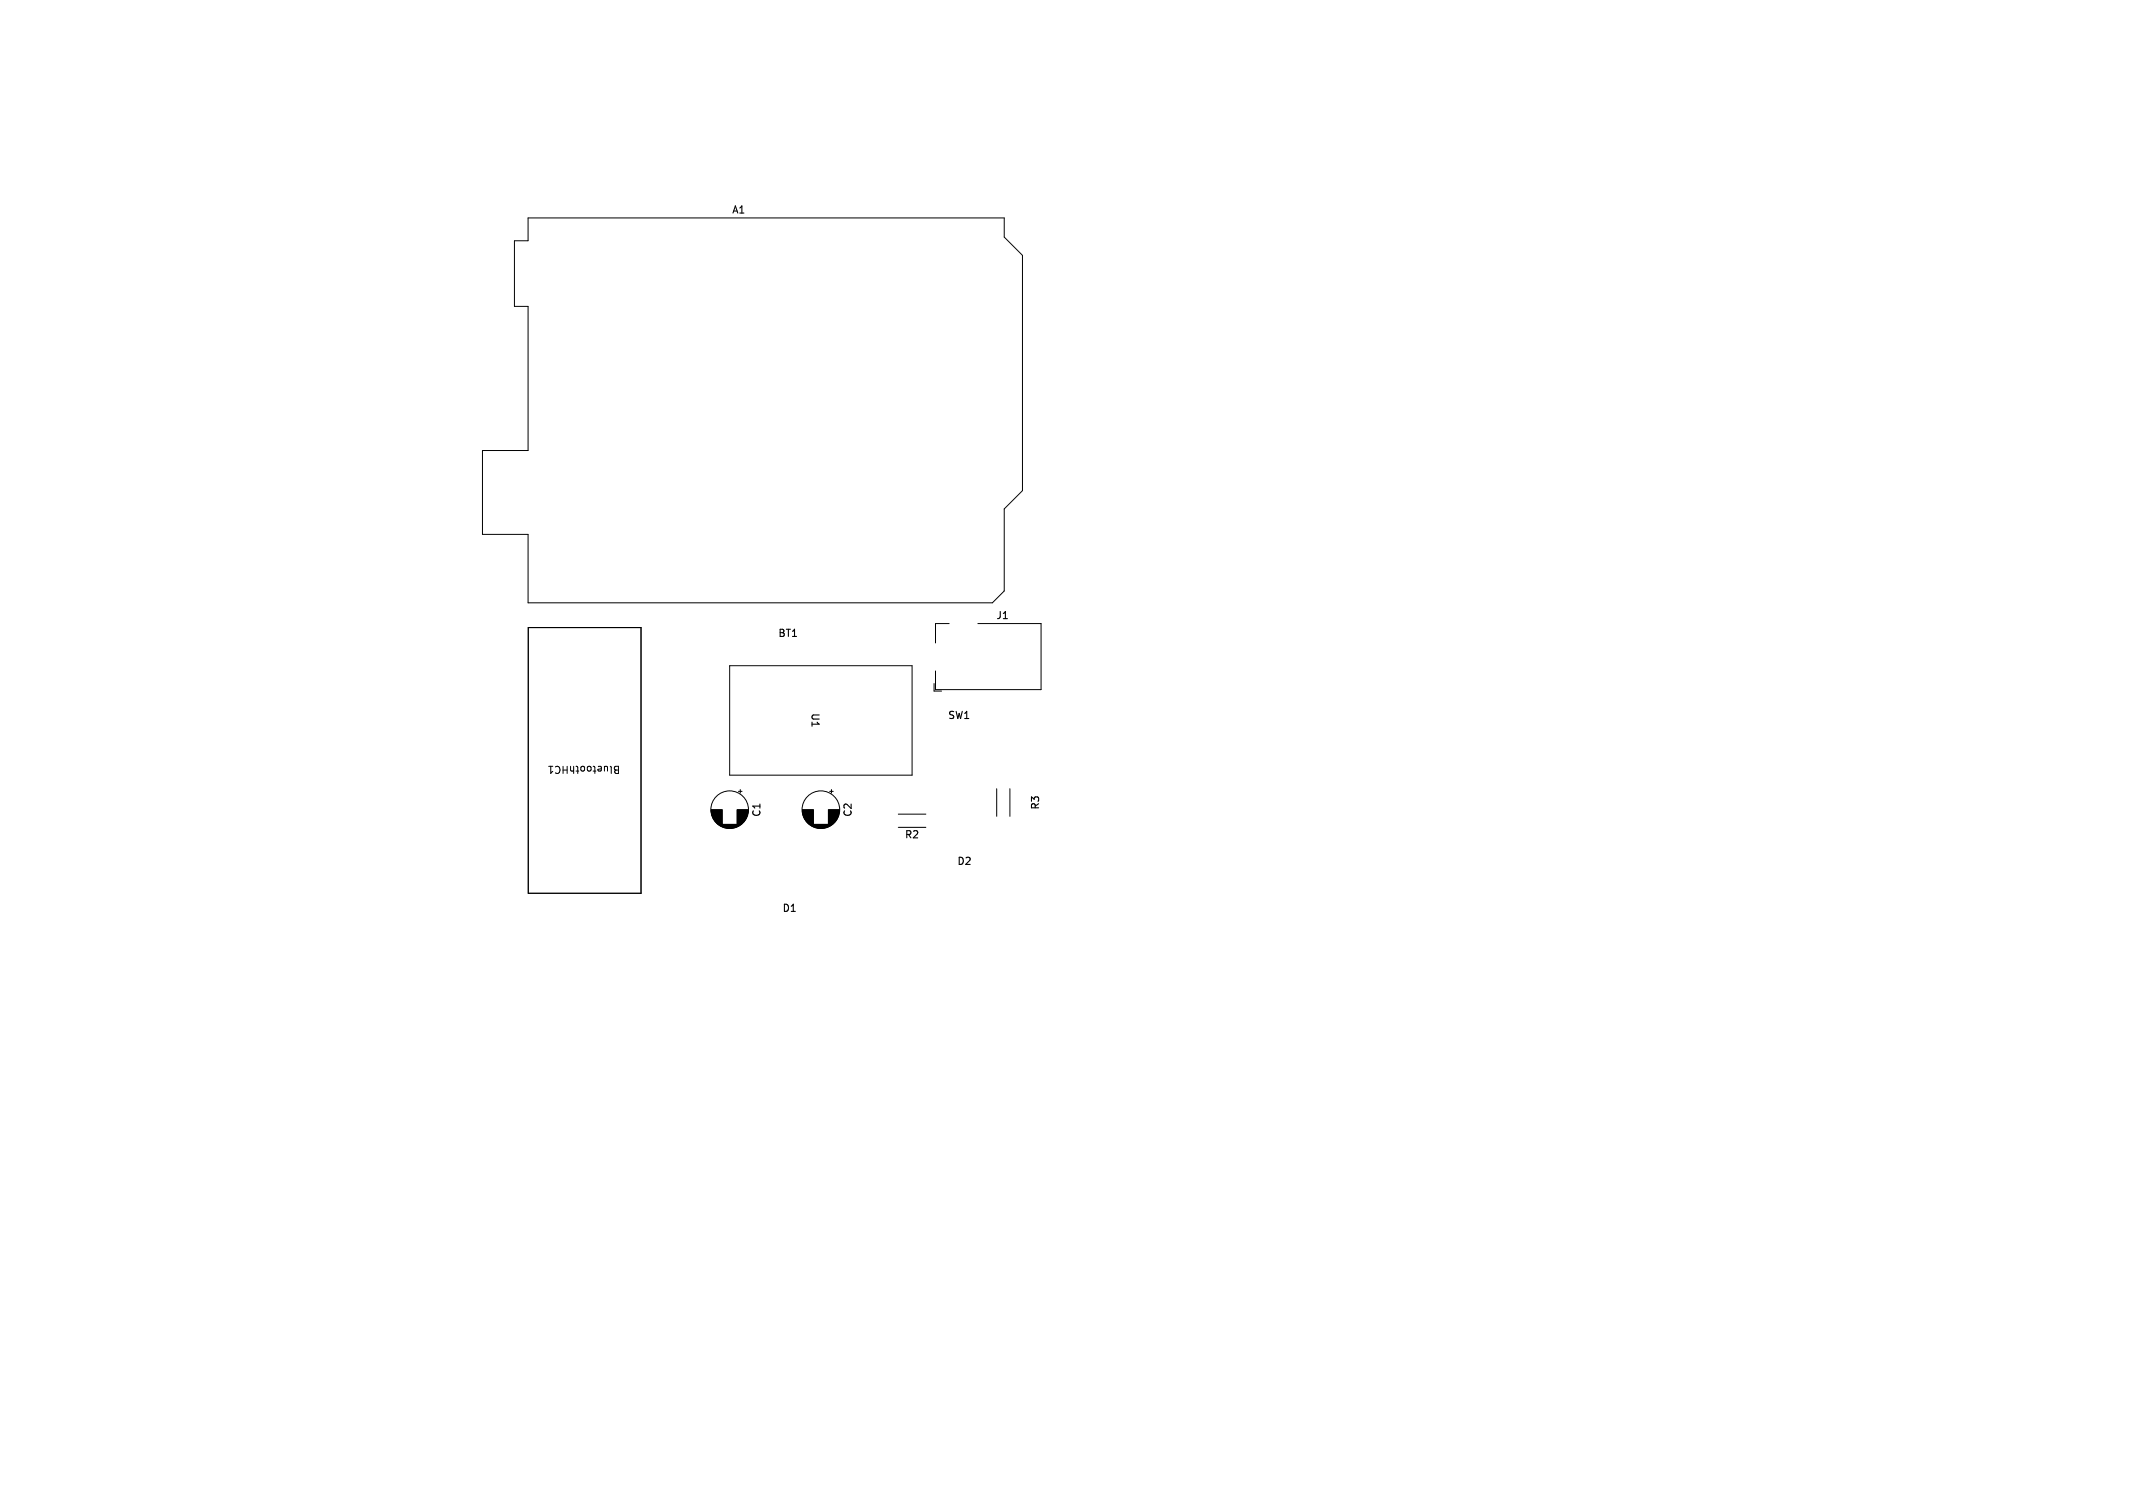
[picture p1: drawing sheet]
<svg xmlns="http://www.w3.org/2000/svg" width="297mm" height="210mm" viewBox="0 0 297 210" stroke-linecap="round" stroke-linejoin="round" font-family="sans-serif">
<defs><g id="words">
<g font-size="1.4">
<text x="101.9" y="29.9">A1</text>
<text x="108.3" y="88.9">BT1</text>
<text x="138.7" y="86.4">J1</text>
<text x="112.8" y="99.2" transform="rotate(90 112.8 99.2)">U1</text>
<text x="131.9" y="100.3">SW1</text>
<text x="86.4" y="106.6" transform="rotate(-180 86.4 106.6)">BluetoothHC1</text>
<text x="106" y="113.8" transform="rotate(-90 106 113.8)">C1</text>
<text x="118.7" y="113.8" transform="rotate(-90 118.7 113.8)">C2</text>
<text x="144.8" y="112.8" transform="rotate(-90 144.8 112.8)">R3</text>
<text x="125.9" y="116.9">R2</text>
<text x="133.2" y="120.6">D2</text>
<text x="108.9" y="127.1">D1</text>
</g>
</g></defs>
<g fill="none" stroke="#000" stroke-width=".14">
<path d="M73.5 30.3h66.3v2.7l2.6 2.6v32.7l-2.6 2.6v11.4l-1.6 1.7h-64.7v-9.6h-6.3v-11.7h6.3v-20h-1.9v-9.2h1.9zM73.6 87.4h15.7v37h-15.7zM101.6 92.7h25.4v15.3h-25.4zM130.1 95.2v1h1M132.2 86.8h-1.9v2.7M136.2 86.8h8.8v9.2h-14.7v-2.6M76.4 106.7h.6M76.7 106.7v1l.2-.2M99 112.8h1.6M99 112.9h1.6M99 113h1.6M99 113.1h1.6"/>
<path d="M99.1 113.2h1.5M99.1 113.3h1.5M99.1 113.4h1.5M99.1 113.5h1.5M99.1 113.6h1.5M99.2 113.6h1.4M99.2 113.7h1.4M99.2 113.8h1.4M99.3 113.8h1.3M99.3 113.9h1.3M99.3 114h1.3M99.4 114h1.2"/>
<path d="M99.4 114.1h1.2M99.4 114.2h1.2M99.5 114.2h1.1M99.5 114.3h1.1M99.6 114.4h1M99.7 114.5h.9M99.7 114.6h.9M99.8 114.6h.8M99.9 114.7h.7M99.9 114.8h.7M100 114.8h3.2M100.1 114.9h3"/>
<path d="M100.2 114.9h2.8M100.2 115h2.8M100.3 115h2.6M100.4 115.1h2.4M100.5 115.1h2.2M100.6 115.2h2M100.7 115.2h1.8M100.8 115.2h1.6M100.9 115.3h1.4M101.1 115.3h1M101.3 115.4h.6M102.6 112.8h1.6"/>
<path d="M102.6 112.9h1.6M102.6 113h1.6M102.6 113.1h1.6M102.6 113.2h1.5M102.6 113.3h1.5M102.6 113.4h1.5M102.6 113.5h1.5M102.6 113.6h1.5M102.6 113.6h1.4M102.6 113.7h1.4M102.6 113.8h1.4M102.6 113.8h1.3"/>
<path d="M102.6 113.9h1.3M102.6 114h1.3M102.6 114h1.2M102.6 114.1h1.2M102.6 114.2h1.2M102.6 114.2h1.1M102.6 114.3h1.1M102.6 114.4h1M102.6 114.5h.9M102.6 114.6h.9M102.6 114.6h.8M102.6 114.7h.7"/>
<path d="M102.6 114.8h.7M102.8 110.2h.5M103.1 110v.5M111.7 112.8h1.6M111.7 112.9h1.6M111.7 113h1.6M111.7 113.1h1.6M111.8 113.2h1.5M111.8 113.3h1.5M111.8 113.4h1.5M111.8 113.5h1.5M111.8 113.6h1.5"/>
<path d="M111.9 113.6h1.4M111.9 113.7h1.4M111.9 113.8h1.4M112 113.8h1.3M112 113.9h1.3M112 114h1.3M112.1 114h1.2M112.1 114.1h1.2M112.1 114.2h1.2M112.2 114.2h1.1M112.2 114.3h1.1M112.3 114.4h1"/>
<path d="M112.4 114.5h.9M112.4 114.6h.9M112.5 114.6h.8M112.6 114.7h.7M112.6 114.8h.7M112.7 114.8h3.2M112.8 114.9h3M112.9 114.9h2.8M112.9 115h2.8M113 115h2.6M113.1 115.1h2.4M113.2 115.1h2.2"/>
<path d="M113.3 115.2h2M113.4 115.2h1.8M113.5 115.2h1.6M113.6 115.3h1.4M113.8 115.3h1M114 115.4h.6M115.3 112.8h1.6M115.3 112.9h1.6M115.3 113h1.6M115.3 113.1h1.6M115.3 113.2h1.5M115.3 113.3h1.5"/>
<path d="M115.3 113.4h1.5M115.3 113.5h1.5M115.3 113.6h1.5M115.3 113.6h1.4M115.3 113.7h1.4M115.3 113.8h1.4M115.3 113.8h1.3M115.3 113.9h1.3M115.3 114h1.3M115.3 114h1.2M115.3 114.1h1.2M115.3 114.2h1.2"/>
<path d="M115.3 114.2h1.1M115.3 114.3h1.1M115.3 114.4h1M115.3 114.5h.9M115.3 114.6h.9M115.3 114.6h.8M115.3 114.7h.7M115.3 114.8h.7M115.5 110.2h.5M115.8 110v.5M125.1 113.4h3.8M125.1 115.2h3.8"/>
<path d="M138.8 109.8v3.9M140.6 109.8v3.9"/>
<circle cx="101.6" cy="112.8" r="2.62"/>
<circle cx="114.3" cy="112.8" r="2.62"/>
</g>
<use href="#words"/>
</svg>
